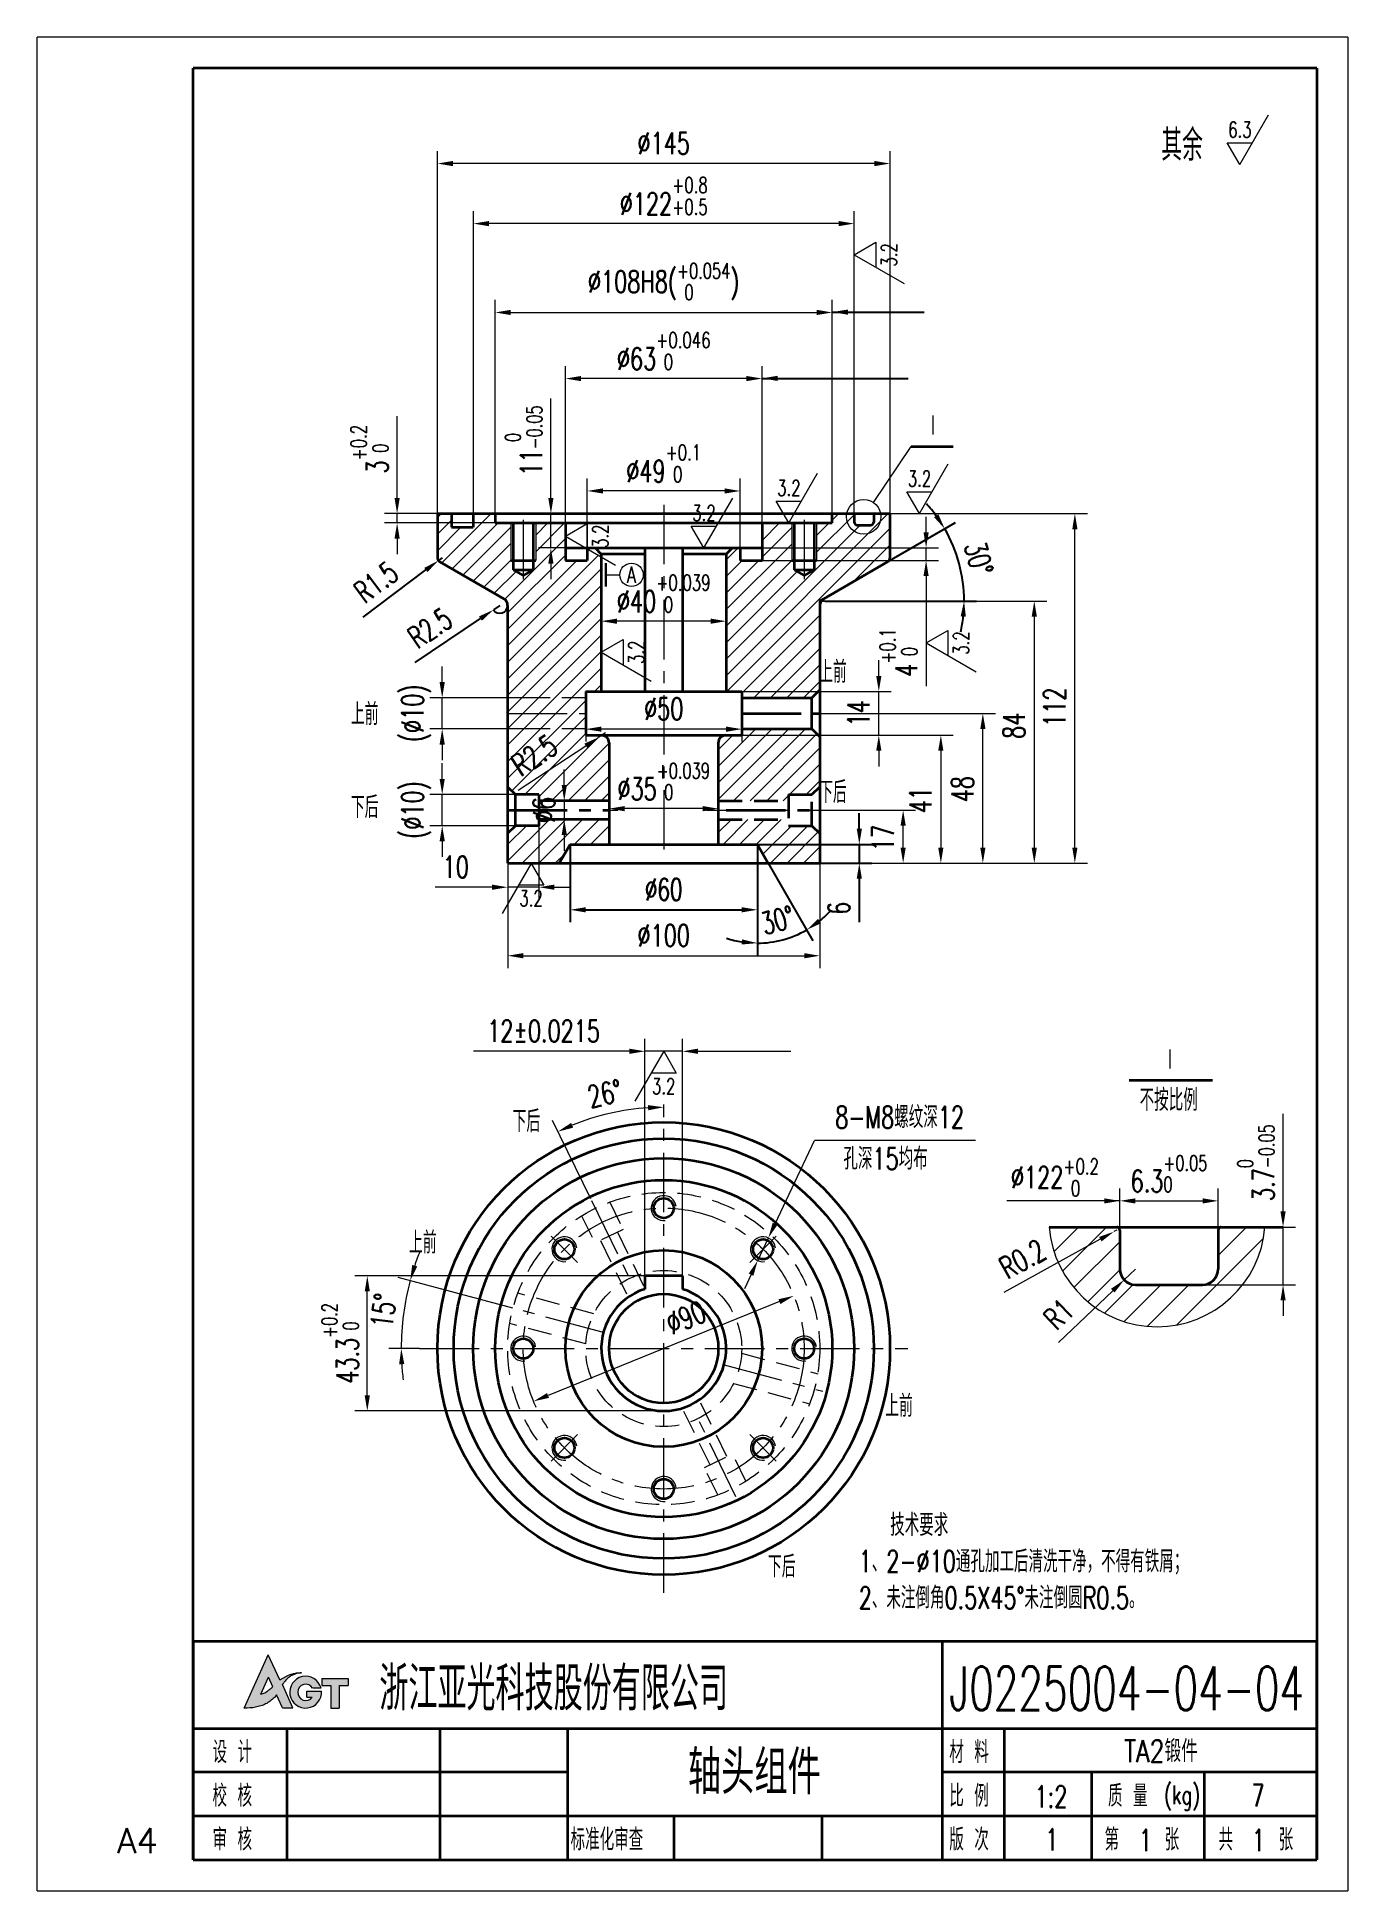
# Model space of a CAD drawing. Header units: millimetres. Extents: x -50 to 370, y -10 to 584.
import ezdxf
from ezdxf.enums import TextEntityAlignment as Align

# ---------------------------------------------------------------- set-up
doc = ezdxf.new("R2010")
doc.units = ezdxf.units.MM
doc.header["$LTSCALE"] = 0.6
for name, pattern in [('CENTER', [50.8, 31.75, -6.35, 6.35, -6.35]), ('DASHED', [19.05, 12.7, -6.35]), ('PHANTOM', [63.5, 31.75, -6.35, 6.35, -6.35, 6.35, -6.35])]:
    doc.linetypes.add(name, pattern=pattern)
doc.layers.get('0').update_dxf_attribs({"lineweight": 35})
for name, color, linetype, lineweight in [('2细线层', 4, 'Continuous', 35), ('3中心线层', 1, 'CENTER', 35), ('4虚线层', 6, 'DASHED', 35), ('9双点划线层', 6, 'PHANTOM', 35), ('YGJ波浪线', 3, 'Continuous', 15), ('YGJ粗实线', 7, 'Continuous', 35), ('YGJ细实线', 3, 'Continuous', 15), ('YGJ细虚线', 2, 'DASHED', 15), ('尺寸线', 4, 'Continuous', 15), ('细实线', 2, 'Continuous', 15)]:
    doc.layers.add(name, color=color, linetype=linetype, lineweight=lineweight)
doc.layers.add('DIM', color=7, linetype='Continuous')
doc.layers.add('YGJ不打印图层', color=250, linetype='Continuous', lineweight=35, plot=False)
doc.styles.add('HC_GBDIM', font='romans', dxfattribs={"width": 0.667, "bigfont": 'gbcbig'})
doc.styles.add('标准', font='romans.shx', dxfattribs={"width": 0.7, "bigfont": 'hzdx.shx'})
doc.dimstyles.new('HC_GBDIM', dxfattribs={"dimtxt": 3.5, "dimasz": 2.5, "dimexe": 2, "dimexo": 0, "dimgap": 1.5, "dimtad": 1, "dimdec": 1, "dimzin": 0, "dimdsep": 46, "dimtxsty": 'HC_GBDIM', "dimcen": 2.5, "dimclrd": 3, "dimclre": 3, "dimclrt": 2, "dimadec": 0, "dimazin": 0, "dimtfac": 0.714286, "dimtdec": 1, "dimtmove": 0, "dimatfit": 3, "dimfxl": 1, "dimtzin": 0, "dimlwd": -1, "dimlwe": -1, "dimarcsym": 0})

msp = doc.modelspace()

# ---------------------------------------------------------------- texts
at = {"layer": 'YGJ细实线', "color": 2, "style": '标准', "width": 0.667}
for s, p in [('上前', (50.537, 363.568)), ('下后', (50.537, 333.741)), ('上前', (69.168, 194.231))]:
    msp.add_text(s, height=7, dxfattribs=at).set_placement(p)
at = {"layer": 'YGJ细实线', "color": 2, "insert": (276.127, 218.637), "char_height": 7, "attachment_point": 5, "style": '标准'}
msp.add_mtext('\\A1;%%C122{}{\\H0.7143X;\\S+0.2^  0;}', dxfattribs=at)
at = {"layer": '细实线', "style": '标准', "width": 0.7}
for s, height, p in [('其余', 10, (316.876, 544.377)), ('Ⅰ', 7, (237.016, 455.957)), ('Ⅰ', 7, (313.036, 252.784)), ('不按比例', 7, (312.575, 239.919))]:
    msp.add_text(s, height=height, dxfattribs=at).set_placement(p, align=Align.CENTER)
msp.add_text('A', height=5.25, dxfattribs=at).set_placement((140.471, 411.705), align=Align.MIDDLE)
at = {"layer": '细实线', "style": '标准', "width": 0.667}
for s, p in [('上前', (200.567, 377.1)), ('下后', (200.567, 338.582)), ('下后', (102.345, 233.12)), ('上前', (221.734, 141.912)), ('下后', (184.168, 90.428))]:
    msp.add_text(s, height=7, dxfattribs=at).set_placement(p)
at = {"layer": '细实线', "char_height": 7, "attachment_point": 1, "style": '标准'}
for s, insert, width in [('孔深15均布', (208.346, 228.143), 57.50075), ('   技术要求   \\P1、2-%%c10通孔加工后清洗干净，不得有铁屑；\\P2、未注倒角0.5X45%%D未注倒圆R0.5。', (213.263, 110.752), 137.49365)]:
    msp.add_mtext(s, dxfattribs=dict(at, insert=insert, width=width))

# ---------------------------------------------------------------- blocks, each defined once
blk = doc.blocks.new('*U193')
at = {"layer": 'YGJ粗实线'}
for p, q in [((0, 0), (0, 287)), ((180, 287), (0, 287)), ((180, 287), (180, 0)), ((0, 0), (180, 0))]:
    blk.add_line(p, q, dxfattribs=at)
at = {"layer": 'YGJ细实线'}
for p, q in [((-25, -5), (-25, 292)), ((185, 292), (-25, 292)), ((185, 292), (185, -5)), ((-25, -5), (-25, 0)), ((-25, -5), (185, -5)), ((-25, -5), (0, -5))]:
    blk.add_line(p, q, dxfattribs=at)
at = {"layer": 'YGJ细虚线', "style": 'HC_GBDIM'}
blk.add_text('A4', height=4, dxfattribs=at).set_placement((-8.91, 3.04), align=Align.MIDDLE)
blk = doc.blocks.new('图标')
at = {"layer": 'YGJ细实线', "true_color": 0x0194a4}
h = blk.add_hatch(color=134, dxfattribs=at)
h.dxf.hatch_style = 1
edge = h.paths.add_edge_path()
edge.add_line((3171, -778.12), (3171.97, -780.18))
edge.add_line((3171.97, -780.18), (3173.62, -780.18))
edge.add_line((3173.62, -780.18), (3171.94, -776.47))
edge.add_spline(control_points=[(3171.94, -776.47), (3172.04, -776.33), (3172.28, -776.01), (3172.66, -775.54), (3173.17, -775.17), (3173.69, -774.88), (3174.3, -774.67), (3174.74, -774.61), (3174.99, -774.57)], knot_values=[0, 0, 0, 0, 0.506127, 1.21303, 1.808166, 2.393737, 2.961146, 3.730688, 3.730688, 3.730688, 3.730688], degree=3, periodic=0)
edge.add_spline(control_points=[(3174.99, -774.57), (3174.82, -774.57), (3174.47, -774.56), (3173.96, -774.65), (3173.44, -774.78), (3172.96, -774.98), (3172.46, -775.19), (3172.01, -775.44), (3171.7, -775.62), (3171.54, -775.71)], knot_values=[0, 0, 0, 0, 0.51474, 1.050592, 1.532108, 2.126606, 2.609842, 3.144291, 3.68733, 3.68733, 3.68733, 3.68733], degree=3, periodic=0)
edge.add_line((3171.54, -775.71), (3169.66, -771.68))
edge.add_line((3169.66, -771.68), (3165.83, -780.24))
edge.add_spline(control_points=[(3165.83, -780.24), (3166.43, -780.23), (3167.33, -780.21), (3168.46, -779.89), (3169.27, -779.6), (3169.96, -779.12), (3170.58, -778.65), (3170.88, -778.27), (3171, -778.12)], knot_values=[0, 0, 0, 0, 1.794018, 2.686483, 3.50397, 4.356695, 5.212459, 5.80159, 5.80159, 5.80159, 5.80159], degree=3, periodic=0)
edge = h.paths.add_edge_path(flags=16)
edge.add_spline(control_points=[(3170.4, -776.84), (3170.28, -776.94), (3170.07, -777.1), (3169.76, -777.36), (3169.45, -777.56), (3169.12, -777.78), (3168.79, -777.93), (3168.56, -777.98), (3168.46, -778.01)], knot_values=[0, 0, 0, 0, 0.461656, 0.781514, 1.214544, 1.57739, 1.966104, 2.284035, 2.284035, 2.284035, 2.284035], degree=3, periodic=0)
edge.add_line((3168.46, -778.01), (3169.69, -775.27))
edge.add_line((3169.69, -775.27), (3170.4, -776.84))
h = blk.add_hatch(color=134, dxfattribs=at)
h.dxf.hatch_style = 1
h.paths.add_polyline_path([(3178.21, -777.51), (3175.84, -777.51), (3175.84, -778.49), (3176.72, -778.49, -3.223034), (3176.78, -777.02), (3178.12, -777.02, 2.021246), (3175.66, -780.24, 0.434957)])
h = blk.add_hatch(color=134, dxfattribs=at)
h.dxf.hatch_style = 1
h.paths.add_polyline_path([(3178.27, -776.35), (3178.27, -776.62), (3179.71, -776.62), (3179.71, -780.24), (3181.02, -780.24), (3181.02, -776.62), (3182.47, -776.62), (3182.47, -775.51), (3178.27, -775.51)])
at = {"layer": 'YGJ细实线', "color": 134, "true_color": 0x0194a4}
for p, q in [((3165.83, -780.24), (3169.66, -771.68)), ((3171.54, -775.71), (3169.66, -771.68)), ((3168.46, -778.01), (3169.69, -775.27)), ((3170.4, -776.84), (3169.69, -775.27)), ((3171.97, -780.18), (3171, -778.12)), ((3173.62, -780.18), (3171.94, -776.47)), ((3175.84, -778.49), (3175.84, -777.51)), ((3175.84, -777.51), (3178.21, -777.51)), ((3176.78, -777.02), (3178.12, -777.02)), ((3178.27, -775.51), (3182.47, -775.51)), ((3178.27, -775.51), (3178.27, -776.35)), ((3178.27, -775.51), (3178.27, -776.62)), ((3178.27, -776.62), (3179.71, -776.62)), ((3179.71, -776.62), (3179.71, -780.24)), ((3181.02, -776.62), (3182.47, -776.62)), ((3181.02, -776.62), (3181.02, -780.24)), ((3182.47, -775.51), (3182.47, -776.62)), ((3171.97, -780.18), (3173.62, -780.18)), ((3175.84, -778.49), (3176.72, -778.49)), ((3179.71, -780.24), (3181.02, -780.24))]:
    blk.add_line(p, q, dxfattribs=at)
for centre, radius, start, end in [((3175.66, -777.69), 2.55, 15.2946, 4.0279), ((3175.68, -777.72), 1.3, 32.4416, 323.4921)]:
    blk.add_arc(centre, radius, start, end, dxfattribs=at)
for points in [[(3171.54, -775.71), (3172.01, -775.44), (3172.48, -775.19), (3172.92, -774.99), (3173.48, -774.78), (3173.95, -774.66), (3174.48, -774.58), (3174.99, -774.57)], [(3174.99, -774.57), (3174.23, -774.71), (3173.7, -774.9), (3173.18, -775.17), (3172.71, -775.53), (3172.24, -776.07), (3171.94, -776.47)], [(3171, -778.12), (3170.62, -778.57), (3169.96, -779.12), (3169.24, -779.58), (3168.48, -779.88), (3167.62, -780.11), (3165.83, -780.24)], [(3168.46, -778.01), (3168.77, -777.92), (3169.12, -777.77), (3169.43, -777.57), (3169.79, -777.33), (3170.03, -777.13), (3170.4, -776.84)]]:
    blk.add_spline(points, degree=3, dxfattribs=at)
blk = doc.blocks.new('HC_BTL_BLK')
at = {"layer": 'YGJ不打印图层'}
for p, q in [((-140.5, 21), (-140.5, 0)), ((-79.27, 7), (-79.27, 0))]:
    blk.add_line(p, q, dxfattribs=at)
at = {"layer": 'YGJ粗实线'}
for p, q in [((-180, 35), (0, 35)), ((-180, 35), (-180, 0)), ((-60, 35), (-60, 0)), ((0, 0), (0, 35)), ((-180, 21), (-60, 21)), ((-165, 21), (-165, 0)), ((-120, 21), (-120, 0)), ((-60, 21), (0, 21)), ((-50, 7), (-50, 21)), ((-120, 14), (-180, 14)), ((0, 14), (-60, 14)), ((-36, 7), (-36, 14)), ((-18, 7), (-18, 14)), ((-120, 7), (-180, 7)), ((-60, 7), (-120, 7)), ((-103, 7), (-103, 0)), ((0, 7), (-60, 7)), ((-60, 7), (-60, 0)), ((-60, 7), (-60, 0)), ((-50, 0), (-50, 7)), ((-36, 0), (-36, 7)), ((-18, 0), (-18, 7)), ((-180, 0), (0, 0))]:
    blk.add_line(p, q, dxfattribs=at)
at = {"layer": 'YGJ细实线'}
blk.add_blockref('图标', (-3337.63, 804.53), dxfattribs=at)
at = {"layer": 'YGJ粗实线', "style": '标准', "width": 0.7}
for s, height, p in [('设 计', 3.5, (-176.89, 15.48)), ('材 料', 3.5, (-58.86, 15.48)), ('校 核', 3.5, (-176.89, 8.48)), ('比 例', 3.5, (-58.86, 8.48)), ('质 量', 3.5, (-33.44, 8.48)), ('(kg)', 3, (-24.46, 8.9)), ('审 核', 3.5, (-176.89, 1.48)), ('标准化审查', 3.5, (-119.53, 1.48)), ('版 次', 3.5, (-58.86, 1.48)), ('第    张', 3.5, (-33.99, 1.48)), ('共    张', 3.5, (-15.73, 1.48))]:
    blk.add_text(s, height=height, dxfattribs=at).set_placement(p)
at = {"layer": 'YGJ粗实线', "style": '标准'}
for tag, p, width in [('设计', (-163.61, 15.42), 0.7), ('设计日期', (-139.9, 15.53), 0.5), ('校核', (-163.62, 8.27), 0.7), ('校核日期', (-139.91, 8.15), 0.5), ('审核', (-163.9, 1.17), 0.7), ('审核日期', (-139.93, 1.47), 0.5), ('标准化', (-102.02, 1.32), 0.7), ('标准化日期', (-78.22, 1.4), 0.5)]:
    blk.add_attdef(tag, p, '', height=3.5, dxfattribs=dict(at, width=width))
at = {"layer": 'YGJ细虚线', "style": '标准', "width": 0.7}
blk.add_text('浙江亚光科技股份有限公司', height=7, dxfattribs=at).set_placement((-150.17, 23.91))
at = {"layer": 'YGJ细虚线', "style": '标准'}
blk.add_attdef('图样代号', text='', height=7, dxfattribs=at).set_placement((-58.84, 23.93), (-2.02, 23.93), align=Align.FIT)
blk.add_attdef('图样名称', text='', height=7, rotation=359.9203, dxfattribs=at).set_placement((-118.11, 10.54), (-62.08, 10.46), align=Align.FIT)
at = {"layer": 'YGJ细虚线', "color": 2, "style": '标准'}
blk.add_attdef('材料名称', text='', height=3.5, dxfattribs=at).set_placement((-48.51, 15.65), (-1.4, 15.65), align=Align.FIT)
at = {"layer": 'YGJ细虚线', "style": '标准', "width": 0.7}
for tag, p in [('比例', (-42.58, 8.34)), ('版本号', (-42.46, 1.45)), ('页码', (-27.44, 1.39)), ('页数', (-9.32, 1.39))]:
    blk.add_attdef(tag, text='', height=3.5, dxfattribs=at).set_placement(p, align=Align.CENTER)
at = {"layer": 'YGJ细虚线', "color": 2, "style": '标准', "width": 0.7}
blk.add_attdef('重量', text='', height=3.5, dxfattribs=at).set_placement((-9.41, 8.55), align=Align.CENTER)
blk = doc.blocks.new('粗糙度')
at = {"layer": '尺寸线'}
for p, q in [((0, 0), (4.62, 8)), ((0, 0), (-2.02, 3.5)), ((-2.02, 3.5), (2.02, 3.5))]:
    blk.add_line(p, q, dxfattribs=at)
at = {"layer": '尺寸线', "lineweight": -3, "style": '标准', "width": 0.7}
blk.add_attdef('粗糙度', text='', height=2.5, dxfattribs=at).set_placement((0.01, 5.6), align=Align.MIDDLE)
blk = doc.blocks.new('*D304')
at = {"layer": 'YGJ细实线', "color": 3}
for p, q in [((144.78, 187.08), (144.78, 263.03)), ((156.78, 187.08), (156.78, 263.03)), ((139.78, 259.03), (89.81, 259.03)), ((156.78, 259.03), (144.78, 259.03)), ((161.78, 259.03), (166.78, 259.03))]:
    blk.add_line(p, q, dxfattribs=at)
for points in [[(139.78, 258.2), (139.78, 259.87), (144.78, 259.03)], [(161.78, 259.87), (161.78, 258.2), (156.78, 259.03)]]:
    blk.add_solid(points, dxfattribs=at)
at = {"layer": 'YGJ细实线', "color": 2, "insert": (112.29, 265.53), "char_height": 7, "attachment_point": 5, "style": '标准'}
blk.add_mtext('12%%P0.0215', dxfattribs=at)
blk = doc.blocks.new('*D348')
at = {"layer": 'YGJ细实线', "color": 3}
blk.add_line((187.85, 178.81), (113.71, 148.75), dxfattribs=at)
for points in [[(188.16, 178.04), (187.53, 179.58), (192.48, 180.69)], [(113.39, 149.53), (114.02, 147.98), (109.07, 146.87)]]:
    blk.add_solid(points, dxfattribs=at)
at = {"layer": 'YGJ细实线', "color": 2, "insert": (157.91, 173.69), "char_height": 7, "attachment_point": 5, "rotation": 22.06716, "style": '标准'}
blk.add_mtext('%%c90{}{{\\H0.7x;}{}}', dxfattribs=at)
blk = doc.blocks.new('*D306')
at = {"layer": 'YGJ细实线', "color": 3}
for p, q in [((89.78, 431.31), (89.78, 528.24)), ((206.78, 524.24), (94.78, 524.24)), ((211.78, 431.31), (211.78, 528.24))]:
    blk.add_line(p, q, dxfattribs=at)
for points in [[(94.78, 525.07), (94.78, 523.4), (89.78, 524.24)], [(206.78, 523.4), (206.78, 525.07), (211.78, 524.24)]]:
    blk.add_solid(points, dxfattribs=at)
at = {"layer": 'YGJ细实线', "color": 2, "insert": (150.78, 533.07), "char_height": 7, "attachment_point": 5, "style": '标准'}
blk.add_mtext('%%C122{}{{\\H0.7143X;\\S+0.8^ +0.5;}}', dxfattribs=at)
blk = doc.blocks.new('*D342')
at = {"layer": 'YGJ细实线', "color": 3}
for p, q in [((78.28, 431.31), (78.28, 547.47)), ((223.28, 431.31), (223.28, 547.47)), ((218.28, 543.47), (83.28, 543.47))]:
    blk.add_line(p, q, dxfattribs=at)
for points in [[(83.28, 544.31), (83.28, 542.64), (78.28, 543.47)], [(218.28, 542.64), (218.28, 544.31), (223.28, 543.47)]]:
    blk.add_solid(points, dxfattribs=at)
at = {"layer": 'YGJ细实线', "color": 2, "insert": (150.78, 549.97), "char_height": 7, "attachment_point": 5, "style": '标准'}
blk.add_mtext('%%c145{}{{\\H0.7x;}{}}', dxfattribs=at)
blk = doc.blocks.new('*D308')
at = {"layer": 'YGJ细实线', "color": 3}
for p, q in [((119.28, 428.31), (119.28, 478.58)), ((182.28, 428.31), (182.28, 478.58)), ((177.28, 474.58), (124.28, 474.58))]:
    blk.add_line(p, q, dxfattribs=at)
for points in [[(124.28, 475.41), (124.28, 473.75), (119.28, 474.58)], [(177.28, 473.75), (177.28, 475.41), (182.28, 474.58)]]:
    blk.add_solid(points, dxfattribs=at)
at = {"layer": 'YGJ细实线', "color": 2, "insert": (150.78, 483.41), "char_height": 7, "attachment_point": 5, "style": '标准'}
blk.add_mtext('%%C63{}{{\\H0.7143X;\\S+0.046^  0;}}', dxfattribs=at)
blk = doc.blocks.new('*D309')
at = {"layer": 'YGJ细实线', "color": 3}
for p, q in [((126.28, 420.31), (126.28, 442.57)), ((175.28, 420.31), (175.28, 442.57)), ((170.28, 438.57), (131.28, 438.57))]:
    blk.add_line(p, q, dxfattribs=at)
for points in [[(131.28, 439.4), (131.28, 437.74), (126.28, 438.57)], [(170.28, 437.74), (170.28, 439.4), (175.28, 438.57)]]:
    blk.add_solid(points, dxfattribs=at)
at = {"layer": 'YGJ细实线', "color": 2, "insert": (150.78, 447.4), "char_height": 7, "attachment_point": 5, "style": '标准'}
blk.add_mtext('%%C49{}{{\\H0.7143X;\\S+0.1^  0;}}', dxfattribs=at)
blk = doc.blocks.new('*D310')
at = {"layer": 'YGJ细实线', "color": 3}
for p, q in [((234.84, 425.31), (234.84, 430.31)), ((182.28, 420.31), (238.84, 420.31)), ((182.28, 416.31), (238.84, 416.31)), ((234.84, 416.31), (234.84, 420.31)), ((234.84, 411.31), (234.84, 376.06))]:
    blk.add_line(p, q, dxfattribs=at)
for points in [[(234.01, 425.31), (235.68, 425.31), (234.84, 420.31)], [(235.68, 411.31), (234.01, 411.31), (234.84, 416.31)]]:
    blk.add_solid(points, dxfattribs=at)
at = {"layer": 'YGJ细实线', "color": 2, "insert": (226.01, 386.81), "char_height": 7, "attachment_point": 5, "rotation": 90, "style": '标准'}
blk.add_mtext('4{}{{\\H0.7143x;\\S+0.1^  0;}}', dxfattribs=at)
blk = doc.blocks.new('*D311')
at = {"layer": 'YGJ细实线', "color": 3}
for p, q in [((65.36, 436.31), (65.36, 462.58)), ((97.72, 431.31), (61.36, 431.31)), ((97.72, 428.31), (61.36, 428.31)), ((65.36, 428.31), (65.36, 431.31)), ((65.36, 423.31), (65.36, 418.31))]:
    blk.add_line(p, q, dxfattribs=at)
for points in [[(64.53, 436.31), (66.19, 436.31), (65.36, 431.31)], [(66.19, 423.31), (64.53, 423.31), (65.36, 428.31)]]:
    blk.add_solid(points, dxfattribs=at)
at = {"layer": 'YGJ细实线', "color": 2, "insert": (56.53, 451.95), "char_height": 7, "attachment_point": 5, "rotation": 90, "style": '标准'}
blk.add_mtext('3{}{{\\H0.7143x;\\S+0.2^  0;}}', dxfattribs=at)
blk = doc.blocks.new('*D312')
at = {"layer": 'YGJ细实线', "color": 3}
for p, q in [((114.63, 436.31), (114.63, 468.17)), ((119.28, 431.31), (110.63, 431.31)), ((114.63, 420.31), (114.63, 431.31)), ((119.28, 420.31), (110.63, 420.31)), ((114.63, 415.31), (114.63, 410.31))]:
    blk.add_line(p, q, dxfattribs=at)
for points in [[(113.8, 436.31), (115.46, 436.31), (114.63, 431.31)], [(115.46, 415.31), (113.8, 415.31), (114.63, 420.31)]]:
    blk.add_solid(points, dxfattribs=at)
at = {"layer": 'YGJ细实线', "color": 2, "insert": (105.91, 454.74), "char_height": 7, "attachment_point": 5, "rotation": 90, "style": '标准'}
blk.add_mtext('11{{\\H0.7x;\\S 0^ -0.05;}}', dxfattribs=at)
blk = doc.blocks.new('*D313')
at = {"layer": 'YGJ细实线', "color": 3}
for p, q in [((125.78, 374.31), (125.78, 358.25)), ((175.78, 374.31), (175.78, 358.25)), ((170.78, 362.25), (130.78, 362.25))]:
    blk.add_line(p, q, dxfattribs=at)
for points in [[(130.78, 363.08), (130.78, 361.42), (125.78, 362.25)], [(170.78, 361.42), (170.78, 363.08), (175.78, 362.25)]]:
    blk.add_solid(points, dxfattribs=at)
at = {"layer": 'YGJ细实线', "color": 2, "insert": (150.78, 368.75), "char_height": 7, "attachment_point": 5, "style": '标准'}
blk.add_mtext('%%C50{}{}', dxfattribs=at)
blk = doc.blocks.new('*D314')
at = {"layer": 'YGJ细实线', "color": 3}
for p, q in [((130.78, 404.65), (130.78, 392.84)), ((170.78, 404.65), (170.78, 392.84)), ((165.78, 396.84), (135.78, 396.84))]:
    blk.add_line(p, q, dxfattribs=at)
for points in [[(135.78, 397.67), (135.78, 396), (130.78, 396.84)], [(165.78, 396), (165.78, 397.67), (170.78, 396.84)]]:
    blk.add_solid(points, dxfattribs=at)
at = {"layer": 'YGJ细实线', "color": 2, "insert": (150.78, 405.67), "char_height": 7, "attachment_point": 5, "style": '标准'}
blk.add_mtext('%%C40{}{{\\H0.7143X;\\S+0.039^  0;}}', dxfattribs=at)
blk = doc.blocks.new('*D467')
at = {"layer": 'YGJ细实线', "color": 3}
for p, q in [((133.28, 347.89), (133.28, 332.78)), ((168.28, 347.89), (168.28, 332.78)), ((163.28, 336.78), (138.28, 336.78))]:
    blk.add_line(p, q, dxfattribs=at)
for points in [[(138.28, 337.61), (138.28, 335.94), (133.28, 336.78)], [(163.28, 335.94), (163.28, 337.61), (168.28, 336.78)]]:
    blk.add_solid(points, dxfattribs=at)
at = {"layer": 'YGJ细实线', "color": 2, "insert": (150.78, 345.49), "char_height": 7, "attachment_point": 5, "style": '标准'}
blk.add_mtext('%%c35{}{{\\H0.7x;{\\S+0.039^  0;}}{}}', dxfattribs=at)
blk = doc.blocks.new('*D316')
at = {"layer": 'YGJ细实线', "color": 3}
for p, q in [((200.78, 367.31), (257.03, 367.31)), ((253.03, 324.31), (253.03, 362.31)), ((223.69, 319.31), (257.03, 319.31))]:
    blk.add_line(p, q, dxfattribs=at)
for points in [[(253.87, 362.31), (252.2, 362.31), (253.03, 367.31)], [(252.2, 324.31), (253.87, 324.31), (253.03, 319.31)]]:
    blk.add_solid(points, dxfattribs=at)
at = {"layer": 'YGJ细实线', "color": 2, "insert": (246.53, 343.02), "char_height": 7, "attachment_point": 5, "rotation": 90, "style": '标准'}
blk.add_mtext('48', dxfattribs=at)
blk = doc.blocks.new('*D317')
at = {"layer": 'YGJ细实线', "color": 3}
for p, q in [((200.78, 403.31), (273.51, 403.31)), ((269.51, 398.31), (269.51, 324.31)), ((242.14, 319.31), (273.51, 319.31))]:
    blk.add_line(p, q, dxfattribs=at)
for points in [[(270.34, 398.31), (268.67, 398.31), (269.51, 403.31)], [(268.67, 324.31), (270.34, 324.31), (269.51, 319.31)]]:
    blk.add_solid(points, dxfattribs=at)
at = {"layer": 'YGJ细实线', "color": 2, "insert": (263.01, 363.34), "char_height": 7, "attachment_point": 5, "rotation": 90, "style": '标准'}
blk.add_mtext('84', dxfattribs=at)
blk = doc.blocks.new('*D318')
at = {"layer": 'YGJ细实线', "color": 3}
for p, q in [((223.28, 431.31), (286.51, 431.31)), ((282.51, 324.31), (282.51, 426.31)), ((200.78, 319.31), (286.51, 319.31))]:
    blk.add_line(p, q, dxfattribs=at)
for points in [[(283.35, 426.31), (281.68, 426.31), (282.51, 431.31)], [(281.68, 324.31), (283.35, 324.31), (282.51, 319.31)]]:
    blk.add_solid(points, dxfattribs=at)
at = {"layer": 'YGJ细实线', "color": 2, "insert": (276.01, 369.27), "char_height": 7, "attachment_point": 5, "rotation": 90, "style": '标准'}
blk.add_mtext('112', dxfattribs=at)
blk = doc.blocks.new('*D319')
at = {"layer": 'YGJ细实线', "color": 3}
for p, q in [((79.8, 346.31), (79.8, 351.31)), ((106.25, 341.31), (75.8, 341.31)), ((79.8, 331.31), (79.8, 341.31)), ((106.25, 331.31), (75.8, 331.31)), ((79.8, 326.31), (79.8, 321.31))]:
    blk.add_line(p, q, dxfattribs=at)
for points in [[(78.97, 346.31), (80.64, 346.31), (79.8, 341.31)], [(80.64, 326.31), (78.97, 326.31), (79.8, 331.31)]]:
    blk.add_solid(points, dxfattribs=at)
at = {"layer": 'YGJ细实线', "color": 2, "insert": (71.47, 336.31), "char_height": 7, "attachment_point": 5, "rotation": 90, "style": '标准'}
blk.add_mtext('(%%C10){}{}', dxfattribs=at)
blk = doc.blocks.new('*D320')
at = {"layer": 'YGJ细实线', "color": 3}
for p, q in [((104.13, 342.71), (125.82, 356.92)), ((132.1, 361.04), (130.01, 359.66))]:
    blk.add_line(p, q, dxfattribs=at)
blk.add_solid([(126.28, 356.23), (125.37, 357.62), (130.01, 359.66)], dxfattribs=at)
at = {"layer": 'YGJ细实线', "color": 2, "insert": (109.32, 353.89), "char_height": 7, "attachment_point": 5, "rotation": 33.23331, "style": '标准'}
blk.add_mtext('R2.5{}{}', dxfattribs=at)
blk = doc.blocks.new('*D321')
at = {"layer": 'YGJ细实线', "color": 3}
for p, q in [((219.69, 379.31), (219.69, 384.31)), ((158.83, 374.31), (223.69, 374.31)), ((219.69, 360.31), (219.69, 374.31)), ((158.83, 360.31), (223.69, 360.31)), ((219.69, 355.31), (219.69, 350.31))]:
    blk.add_line(p, q, dxfattribs=at)
for points in [[(218.86, 379.31), (220.52, 379.31), (219.69, 374.31)], [(220.52, 355.31), (218.86, 355.31), (219.69, 360.31)]]:
    blk.add_solid(points, dxfattribs=at)
at = {"layer": 'YGJ细实线', "color": 2, "insert": (213.19, 367.31), "char_height": 7, "attachment_point": 5, "rotation": 90, "style": '标准'}
blk.add_mtext('14{}{}', dxfattribs=at)
blk = doc.blocks.new('*D322')
at = {"layer": 'YGJ细实线', "color": 3}
for p, q in [((200.78, 336.31), (231.49, 336.31)), ((227.49, 324.31), (227.49, 331.31)), ((209.14, 319.31), (231.49, 319.31))]:
    blk.add_line(p, q, dxfattribs=at)
for points in [[(228.33, 331.31), (226.66, 331.31), (227.49, 336.31)], [(226.66, 324.31), (228.33, 324.31), (227.49, 319.31)]]:
    blk.add_solid(points, dxfattribs=at)
at = {"layer": 'YGJ细实线', "color": 2, "insert": (220.99, 327.33), "char_height": 7, "attachment_point": 5, "rotation": 90, "style": '标准'}
blk.add_mtext('17', dxfattribs=at)
blk = doc.blocks.new('*D323')
at = {"layer": 'YGJ细实线', "color": 3}
for p, q in [((79.8, 377.31), (79.8, 382.31)), ((107.28, 372.31), (75.8, 372.31)), ((79.8, 362.31), (79.8, 372.31)), ((107.28, 362.31), (75.8, 362.31)), ((79.8, 357.31), (79.8, 352.31))]:
    blk.add_line(p, q, dxfattribs=at)
for points in [[(78.97, 377.31), (80.64, 377.31), (79.8, 372.31)], [(80.64, 357.31), (78.97, 357.31), (79.8, 362.31)]]:
    blk.add_solid(points, dxfattribs=at)
at = {"layer": 'YGJ细实线', "color": 2, "insert": (71.47, 367.31), "char_height": 7, "attachment_point": 5, "rotation": 90, "style": '标准'}
blk.add_mtext('(%%C10){}{}', dxfattribs=at)
blk = doc.blocks.new('*D324')
at = {"layer": 'YGJ细实线', "color": 3}
for p, q in [((96.78, 429.81), (96.78, 499.76)), ((204.78, 429.81), (204.78, 499.76)), ((101.78, 495.76), (199.78, 495.76))]:
    blk.add_line(p, q, dxfattribs=at)
for points in [[(101.78, 496.6), (101.78, 494.93), (96.78, 495.76)], [(199.78, 494.93), (199.78, 496.6), (204.78, 495.76)]]:
    blk.add_solid(points, dxfattribs=at)
at = {"layer": 'YGJ细实线', "color": 2, "insert": (150.78, 505.65), "char_height": 7, "attachment_point": 5, "style": '标准'}
blk.add_mtext('\\A1;%%c108H8({\\H0.70x;\\S+0.054^  0;})', dxfattribs=at)
blk = doc.blocks.new('*D347')
at = {"layer": 'YGJ细实线', "color": 3}
for p, q in [((150.78, 187.08), (51.8, 187.08)), ((55.8, 148.78), (55.8, 182.08)), ((150.78, 143.78), (51.8, 143.78))]:
    blk.add_line(p, q, dxfattribs=at)
for points in [[(56.63, 182.08), (54.97, 182.08), (55.8, 187.08)], [(54.97, 148.78), (56.63, 148.78), (55.8, 143.78)]]:
    blk.add_solid(points, dxfattribs=at)
at = {"layer": 'YGJ细实线', "color": 2, "insert": (47.08, 165.43), "char_height": 7, "attachment_point": 5, "rotation": 90, "style": '标准'}
blk.add_mtext('43.3{}{{\\H0.7x;{\\S+0.2^  0;}}{}}', dxfattribs=at)
blk = doc.blocks.new('*D326')
at = {"layer": 'YGJ细实线', "color": 3}
for p, q in [((164.12, 360.31), (243.57, 360.31)), ((239.57, 355.31), (239.57, 324.31)), ((235.43, 319.31), (243.57, 319.31))]:
    blk.add_line(p, q, dxfattribs=at)
for points in [[(240.4, 355.31), (238.73, 355.31), (239.57, 360.31)], [(238.73, 324.31), (240.4, 324.31), (239.57, 319.31)]]:
    blk.add_solid(points, dxfattribs=at)
at = {"layer": 'YGJ细实线', "color": 2, "insert": (233.07, 339.53), "char_height": 7, "attachment_point": 5, "rotation": 90, "style": '标准'}
blk.add_mtext('41', dxfattribs=at)
blk = doc.blocks.new('*D327')
at = {"layer": 'YGJ细实线', "color": 3}
blk.add_line((127.39, 211.72), (115.12, 236.88), dxfattribs=at)
blk.add_arc((150.78, 163.78), 77.33, 93.70525, 112.29475, dxfattribs=at)
for points in [[(145.81, 240.12), (145.75, 241.78), (150.78, 241.11)], [(121.1, 236.09), (121.78, 234.57), (116.88, 233.28)]]:
    blk.add_solid(points, dxfattribs=at)
at = {"layer": 'YGJ细实线', "color": 2, "insert": (131.92, 245.46), "char_height": 7, "attachment_point": 5, "rotation": 13, "style": '标准'}
blk.add_mtext('26%%d', dxfattribs=at)
blk = doc.blocks.new('*D343')
at = {"layer": 'YGJ细实线', "color": 3}
for p, q in [((118.91, 344.31), (118.91, 349.31)), ((119.79, 339.31), (114.91, 339.31)), ((118.91, 339.31), (118.91, 333.31)), ((119.79, 333.31), (114.91, 333.31)), ((118.91, 328.31), (118.91, 323.31))]:
    blk.add_line(p, q, dxfattribs=at)
for points in [[(118.08, 344.31), (119.75, 344.31), (118.91, 339.31)], [(119.75, 328.31), (118.08, 328.31), (118.91, 333.31)]]:
    blk.add_solid(points, dxfattribs=at)
at = {"layer": 'YGJ细实线', "color": 2, "insert": (112.41, 336.31), "char_height": 7, "attachment_point": 5, "rotation": 90, "style": '标准'}
blk.add_mtext('%%c6{}{{\\H0.7x;}{}}', dxfattribs=at)
blk = doc.blocks.new('*D329')
at = {"layer": 'YGJ细实线', "color": 3}
for p, q in [((296.92, 201.05), (296.92, 215.1)), ((328.42, 201.73), (328.42, 215.1)), ((301.92, 211.1), (323.42, 211.1))]:
    blk.add_line(p, q, dxfattribs=at)
for points in [[(301.92, 211.93), (301.92, 210.26), (296.92, 211.1)], [(323.42, 210.26), (323.42, 211.93), (328.42, 211.1)]]:
    blk.add_solid(points, dxfattribs=at)
at = {"layer": 'YGJ细实线', "color": 2, "insert": (312.67, 219.8), "char_height": 7, "attachment_point": 5, "style": '标准'}
blk.add_mtext('{6.3{\\H0.6978x;\\S+0.05^ 0;}}', dxfattribs=at)
blk = doc.blocks.new('*D330')
at = {"layer": 'YGJ细实线', "color": 3}
for p, q in [((349.22, 207.73), (349.22, 238.97)), ((349.22, 207.73), (349.22, 212.73)), ((337.28, 202.73), (353.22, 202.73)), ((349.22, 184.23), (349.22, 202.73)), ((320.69, 184.23), (353.22, 184.23)), ((349.22, 179.23), (349.22, 174.23))]:
    blk.add_line(p, q, dxfattribs=at)
for points in [[(348.39, 207.73), (350.05, 207.73), (349.22, 202.73)], [(350.05, 179.23), (348.39, 179.23), (349.22, 184.23)]]:
    blk.add_solid(points, dxfattribs=at)
at = {"layer": 'YGJ细实线', "color": 2, "insert": (340.52, 223.35), "char_height": 7, "attachment_point": 5, "rotation": 90, "style": '标准'}
blk.add_mtext('{3.7{\\H0.6978x;\\S0^ -0.05;}}', dxfattribs=at)
blk = doc.blocks.new('*D331')
at = {"layer": 'YGJ细实线', "color": 3}
for p, q in [((301.92, 189.23), (298.3, 185.78)), ((294.68, 182.33), (277.29, 165.76))]:
    blk.add_line(p, q, dxfattribs=at)
blk.add_solid([(295.25, 181.73), (294.1, 182.93), (298.3, 185.78)], dxfattribs=at)
at = {"layer": 'YGJ细实线', "color": 2, "insert": (277.34, 174.79), "char_height": 7, "attachment_point": 5, "rotation": 43.61648, "style": '标准'}
blk.add_mtext('R1', dxfattribs=at)
blk = doc.blocks.new('*D332')
at = {"layer": 'YGJ细实线', "color": 3}
for p, q in [((290.66, 198.82), (259.71, 181.72)), ((295.92, 201.73), (295.04, 201.24))]:
    blk.add_line(p, q, dxfattribs=at)
blk.add_solid([(291.07, 198.1), (290.26, 199.55), (295.04, 201.24)], dxfattribs=at)
at = {"layer": 'YGJ细实线', "color": 2, "insert": (265.73, 192.47), "char_height": 7, "attachment_point": 5, "rotation": 28.92431, "style": '标准'}
blk.add_mtext('R0.2', dxfattribs=at)
blk = doc.blocks.new('*D349')
at = {"layer": 'YGJ细实线', "color": 3}
for p, q in [((186.44, 203.74), (199.06, 230.48)), ((250.65, 230.48), (199.06, 230.48)), ((180.89, 191.98), (184.3, 199.22)), ((178.75, 187.46), (176.62, 182.94))]:
    blk.add_line(p, q, dxfattribs=at)
for points in [[(185.69, 204.1), (187.19, 203.38), (184.3, 199.22)], [(179.51, 187.11), (178, 187.82), (180.89, 191.98)]]:
    blk.add_solid(points, dxfattribs=at)
at = {"layer": 'YGJ细实线', "color": 2, "insert": (226.36, 237.91), "char_height": 7, "attachment_point": 5, "style": '标准'}
blk.add_mtext('8-M8螺纹深12{}{{\\H0.7x;}{}}', dxfattribs=at)
blk = doc.blocks.new('*D334')
at = {"layer": 'YGJ细实线', "color": 3}
for p, q in [((102.48, 176.72), (65.69, 186.58)), ((72.55, 163.78), (62.69, 163.78))]:
    blk.add_line(p, q, dxfattribs=at)
for start, end in [(158.18524, 161.59262), (165, 180), (183.40738, 186.81476)]:
    blk.add_arc((150.78, 163.78), 84.09, start, end, dxfattribs=at)
for points in [[(70.19, 190.57), (71.79, 190.09), (69.55, 185.54)], [(67.67, 158.81), (66, 158.76), (66.69, 163.78)]]:
    blk.add_solid(points, dxfattribs=at)
at = {"layer": 'YGJ细实线', "color": 2, "insert": (61, 175.89), "char_height": 7, "attachment_point": 5, "rotation": 82.31964, "style": '标准'}
blk.add_mtext('15%%d', dxfattribs=at)
blk = doc.blocks.new('*D335')
at = {"layer": 'YGJ细实线', "color": 3}
for p, q in [((100.78, 325.23), (100.78, 285.65)), ((200.78, 325.23), (200.78, 285.65)), ((105.78, 289.65), (195.78, 289.65))]:
    blk.add_line(p, q, dxfattribs=at)
for points in [[(105.78, 290.48), (105.78, 288.81), (100.78, 289.65)], [(195.78, 288.81), (195.78, 290.48), (200.78, 289.65)]]:
    blk.add_solid(points, dxfattribs=at)
at = {"layer": 'YGJ细实线', "color": 2, "insert": (150.78, 296.15), "char_height": 7, "attachment_point": 5, "style": '标准'}
blk.add_mtext('\\A1;%%c100', dxfattribs=at)
blk = doc.blocks.new('*D350')
at = {"layer": 'YGJ细实线', "color": 3}
for p, q in [((100.78, 331.31), (100.78, 307.6)), ((110.78, 331.31), (110.78, 307.6)), ((95.78, 311.6), (77.54, 311.6)), ((110.78, 311.6), (100.78, 311.6)), ((115.78, 311.6), (120.78, 311.6))]:
    blk.add_line(p, q, dxfattribs=at)
for points in [[(95.78, 310.77), (95.78, 312.44), (100.78, 311.6)], [(115.78, 312.44), (115.78, 310.77), (110.78, 311.6)]]:
    blk.add_solid(points, dxfattribs=at)
at = {"layer": 'YGJ细实线', "color": 2, "insert": (84.16, 318.1), "char_height": 7, "attachment_point": 5, "style": '标准'}
blk.add_mtext('10', dxfattribs=at)
blk = doc.blocks.new('*D587')
at = {"layer": 'DIM', "color": 3}
for p, q in [((222.53, 415.87), (244.29, 428.43)), ((202.55, 403.31), (251.02, 403.31))]:
    blk.add_line(p, q, dxfattribs=at)
for start, end in [(36.19856, 42.39712), (0, 30), (347.60288, 353.80144)]:
    blk.add_arc((200.78, 403.31), 46.24, start, end, dxfattribs=at)
for points in [[(237.39, 430.17), (238.79, 431.08), (240.82, 426.43)], [(247.58, 398.28), (245.91, 398.37), (247.02, 403.31)]]:
    blk.add_solid(points, dxfattribs=at)
at = {"layer": 'DIM', "color": 2, "insert": (251.72, 416.96), "char_height": 7, "attachment_point": 5, "rotation": 285, "style": 'HC_GBDIM'}
blk.add_mtext('30%%d', dxfattribs=at)
blk = doc.blocks.new('*D588')
at = {"layer": 'DIM', "color": 3}
for p, q in [((98.28, 401.87), (96.2, 400.47)), ((71.13, 383.59), (92.06, 397.68))]:
    blk.add_line(p, q, dxfattribs=at)
blk.add_arc((98.28, 401.87), 2.5, 213.94611, 0, dxfattribs=at)
blk.add_solid([(92.52, 396.99), (91.59, 398.37), (96.2, 400.47)], dxfattribs=at)
at = {"layer": 'DIM', "color": 2, "insert": (75.89, 394.63), "char_height": 7, "attachment_point": 5, "rotation": 33.94611, "style": 'HC_GBDIM'}
blk.add_mtext('R2.5', dxfattribs=at)
blk = doc.blocks.new('*D589')
at = {"layer": 'DIM', "color": 3}
for p, q in [((79.78, 417.17), (78.58, 416.27)), ((54.43, 398.08), (74.59, 413.26))]:
    blk.add_line(p, q, dxfattribs=at)
blk.add_solid([(75.09, 412.59), (74.08, 413.92), (78.58, 416.27)], dxfattribs=at)
at = {"layer": 'DIM', "color": 2, "insert": (58.6, 409.36), "char_height": 7, "attachment_point": 5, "rotation": 36.99002, "style": 'HC_GBDIM'}
blk.add_mtext('R1.5', dxfattribs=at)
blk = doc.blocks.new('*D592')
at = {"layer": 'DIM', "color": 3}
for p, q in [((120.78, 325.31), (120.78, 300.37)), ((180.78, 325.31), (180.78, 300.37)), ((125.78, 304.37), (175.78, 304.37))]:
    blk.add_line(p, q, dxfattribs=at)
for points in [[(125.78, 305.2), (125.78, 303.54), (120.78, 304.37)], [(175.78, 303.54), (175.78, 305.2), (180.78, 304.37)]]:
    blk.add_solid(points, dxfattribs=at)
at = {"layer": 'DIM', "color": 2, "insert": (150.78, 310.87), "char_height": 7, "attachment_point": 5, "style": 'HC_GBDIM'}
blk.add_mtext('%%c60{}{{\\H0.7x;}{}}', dxfattribs=at)
blk = doc.blocks.new('*D593')
at = {"layer": 'DIM', "color": 3}
for p, q in [((213.45, 330.31), (213.45, 335.31)), ((168.28, 325.31), (217.45, 325.31)), ((213.45, 325.31), (213.45, 319.31)), ((168.28, 319.31), (217.45, 319.31)), ((213.45, 314.31), (213.45, 300.42))]:
    blk.add_line(p, q, dxfattribs=at)
for points in [[(212.62, 330.31), (214.28, 330.31), (213.45, 325.31)], [(214.28, 314.31), (212.62, 314.31), (213.45, 319.31)]]:
    blk.add_solid(points, dxfattribs=at)
at = {"layer": 'DIM', "color": 2, "insert": (206.95, 304.87), "char_height": 7, "attachment_point": 5, "rotation": 90, "style": 'HC_GBDIM'}
blk.add_mtext('6', dxfattribs=at)
blk = doc.blocks.new('*D597')
at = {"layer": 'DIM', "color": 3}
for p, q in [((180.78, 322.19), (180.78, 289.69)), ((184.24, 319.31), (198.59, 294.46))]:
    blk.add_line(p, q, dxfattribs=at)
for start, end in [(309.06802, 318.13605), (270, 300), (251.86395, 260.93198)]:
    blk.add_arc((180.78, 325.31), 31.63, start, end, dxfattribs=at)
for points in [[(200.24, 301.45), (201.18, 300.07), (196.59, 297.92)], [(175.73, 293.25), (175.86, 294.91), (180.78, 293.69)]]:
    blk.add_solid(points, dxfattribs=at)
at = {"layer": 'DIM', "color": 2, "insert": (187.28, 301.04), "char_height": 7, "attachment_point": 5, "rotation": 15, "style": 'HC_GBDIM'}
blk.add_mtext('30%%d', dxfattribs=at)

# ---------------------------------------------------------------- dimensions: what is measured, and where the dimension line sits
at = {"layer": 'DIM'}
for base, line1, line2, picture, middle in [((246.314, 411.342), ((200.777, 403.313), (202.548, 403.313)), ((202.027, 404.035), (222.527, 415.87)), '*D587', (251.72, 416.963)), ((186.269, 294.168), ((180.777, 325.313), (180.777, 322.195)), ((180.777, 325.313), (184.241, 319.313)), '*D597', (187.28, 301.044))]:
    dim = msp.add_angular_dim_2l(base=base, line1=line1, line2=line2, dimstyle='HC_GBDIM', override={"dimscale": 2}, dxfattribs=at)
    dim.commit()
    dim.dimension.update_dxf_attribs({"geometry": picture, "text_midpoint": middle})
for center, mpoint, picture, middle in [((79.777, 417.169), (78.579, 416.267), '*D589', (58.602, 409.356)), ((98.277, 401.87), (96.203, 400.474), '*D588', (75.887, 394.634))]:
    dim = msp.add_radius_dim(center=center, mpoint=mpoint, dimstyle='HC_GBDIM', override={"dimscale": 2}, dxfattribs=at)
    dim.commit()
    dim.dimension.update_dxf_attribs({"geometry": picture, "text_midpoint": middle})
dim = msp.add_linear_dim(base=(213.451, 319.313), p1=(168.277, 325.313), p2=(168.277, 319.313), angle=90, dimstyle='HC_GBDIM', override={"dimscale": 2, "dimdec": 0}, dxfattribs=at)
dim.commit()
dim.dimension.update_dxf_attribs({"geometry": '*D593', "text_midpoint": (206.951, 304.868)})
dim = msp.add_linear_dim(base=(180.777, 304.368), p1=(120.777, 325.313), p2=(180.777, 325.313), text='%%c<>{}{{\\H0.7x;}{}}', dimstyle='HC_GBDIM', override={"dimscale": 2, "dimdec": 0}, dxfattribs=at)
dim.commit()
dim.dimension.update_dxf_attribs({"geometry": '*D592', "text_midpoint": (150.777, 310.868)})
at = {"layer": 'YGJ细实线'}
for base, p1, p2, text, picture, middle in [((78.277, 543.474), (223.277, 431.313), (78.277, 431.313), '%%c<>{}{{\\H0.7x;}{}}', '*D342', (150.777, 543.474)), ((89.777, 524.236), (211.777, 431.313), (89.777, 431.313), '%%C122{}{{\\H0.7143X;\\S+0.8^ +0.5;}}', '*D306', (150.777, 524.236)), ((204.777, 495.764), (96.777, 429.813), (204.777, 429.813), '\\A1;%%c<>H8({\\H0.70x;\\S+0.054^  0;})', '*D324', (150.777, 495.764)), ((119.277, 474.58), (182.277, 428.313), (119.277, 428.313), '%%C63{}{{\\H0.7143X;\\S+0.046^  0;}}', '*D308', (150.777, 474.58)), ((126.277, 438.569), (175.277, 420.313), (126.277, 420.313), '%%C49{}{{\\H0.7143X;\\S+0.1^  0;}}', '*D309', (150.777, 438.569)), ((125.777, 362.25), (175.777, 374.313), (125.777, 374.313), '%%C50{}{}', '*D313', (150.777, 362.25)), ((200.777, 289.648), (100.777, 325.225), (200.777, 325.225), '\\A1;%%c<>', '*D335', (150.777, 289.648)), ((144.777, 259.034), (156.777, 187.081), (144.777, 187.081), '12%%P0.0215', '*D304', (112.294, 259.034)), ((328.416, 211.097), (296.916, 201.052), (328.416, 201.727), '{6.3{\\H0.6978x;\\S+0.05^ 0;}}', '*D329', (312.666, 211.097))]:
    dim = msp.add_linear_dim(base=base, p1=p1, p2=p2, text=text, dimstyle='HC_GBDIM', override={"dimscale": 2, "dimdec": 0, "dimtxsty": '标准'}, dxfattribs=at)
    dim.commit()
    dim.dimension.update_dxf_attribs({"geometry": picture, "text_midpoint": middle, "dimtype": 160})
for base, p1, p2, angle, text, override, picture, middle, dimtype in [((114.63, 431.313), (119.277, 420.313), (119.277, 431.313), 90, '11{{\\H0.7x;\\S 0^ -0.05;}}', {"dimscale": 2, "dimdec": 0, "dimtxsty": '标准'}, '*D312', (114.63, 454.743), 160), ((65.361, 431.313), (97.719, 428.313), (97.719, 431.313), 90, '3{}{{\\H0.7143x;\\S+0.2^  0;}}', {"dimscale": 2, "dimdec": 0, "dimtxsty": '标准'}, '*D311', (65.361, 451.947), 161), ((234.842, 420.313), (182.277, 416.313), (182.277, 420.313), 90, '4{}{{\\H0.7143x;\\S+0.1^  0;}}', {"dimscale": 2, "dimdec": 0, "dimtxsty": '标准'}, '*D310', (234.842, 386.813), 160), ((130.777, 396.837), (170.777, 404.647), (130.777, 404.647), 180, '%%C40{}{{\\H0.7143X;\\S+0.039^  0;}}', {"dimscale": 2, "dimdec": 0, "dimtxsty": '标准'}, '*D314', (150.777, 396.837), 161), ((79.802, 372.313), (107.277, 362.313), (107.277, 372.313), 90, '(%%C10){}{}', {"dimscale": 2, "dimdec": 0, "dimtxsty": '标准'}, '*D323', (79.802, 367.313), 160), ((219.689, 374.313), (158.831, 360.313), (158.831, 374.313), 90, '14{}{}', {"dimscale": 2, "dimdec": 0, "dimtxsty": '标准'}, '*D321', (219.689, 367.313), 161), ((79.802, 341.313), (106.252, 331.313), (106.252, 341.313), 90, '(%%C10){}{}', {"dimscale": 2, "dimdec": 0, "dimtxsty": '标准'}, '*D319', (79.802, 336.313), 160), ((133.277, 336.778), (168.277, 347.886), (133.277, 347.886), 180, '%%c35{}{{\\H0.7x;{\\S+0.039^  0;}}{}}', {"dimscale": 2, "dimdec": 2, "dimtxsty": '标准'}, '*D467', (150.777, 336.778), 161), ((118.912, 333.313), (119.794, 339.313), (119.794, 333.313), 90, '%%c<>{}{{\\H0.7x;}{}}', {"dimscale": 2, "dimdec": 0, "dimtxsty": '标准'}, '*D343', (118.912, 336.313), 160), ((349.222, 202.727), (320.689, 184.227), (337.281, 202.727), 90, '{3.7{\\H0.6978x;\\S0^ -0.05;}}', {"dimscale": 2, "dimdec": 0, "dimtxsty": '标准'}, '*D330', (349.222, 223.35), 160), ((55.8, 187.081), (150.777, 143.781), (150.777, 187.081), 90, '43.3{}{{\\H0.7x;{\\S+0.2^  0;}}{}}', {"dimscale": 2, "dimdec": 2, "dimtxsty": '标准'}, '*D347', (55.8, 165.431), 160)]:
    dim = msp.add_linear_dim(base=base, p1=p1, p2=p2, angle=angle, text=text, dimstyle='HC_GBDIM', override=override, dxfattribs=at)
    dim.commit()
    dim.dimension.update_dxf_attribs({"geometry": picture, "text_midpoint": middle, "dimtype": dimtype})
for base, p1, p2, picture, middle in [((282.515, 431.313), (200.777, 319.313), (223.277, 431.313), '*D318', (282.515, 369.268)), ((269.505, 319.313), (200.777, 403.313), (242.137, 319.313), '*D317', (269.505, 363.341)), ((253.033, 367.313), (223.689, 319.313), (200.777, 367.313), '*D316', (253.033, 343.021)), ((239.566, 319.313), (164.124, 360.313), (235.429, 319.313), '*D326', (239.566, 339.534)), ((227.494, 336.313), (209.137, 319.313), (200.777, 336.313), '*D322', (227.494, 327.33))]:
    dim = msp.add_linear_dim(base=base, p1=p1, p2=p2, angle=90, dimstyle='HC_GBDIM', override={"dimscale": 2, "dimdec": 0, "dimtxsty": '标准'}, dxfattribs=at)
    dim.commit()
    dim.dimension.update_dxf_attribs({"geometry": picture, "text_midpoint": middle, "dimtype": 160})
dim = msp.add_radius_dim(center=(132.097, 361.035), mpoint=(130.005, 359.665), text='R2.5{}{}', dimstyle='HC_GBDIM', override={"dimscale": 2, "dimdec": 0, "dimtxsty": '标准'}, dxfattribs=at)
dim.commit()
dim.dimension.update_dxf_attribs({"geometry": '*D320', "text_midpoint": (109.324, 353.885)})
dim = msp.add_linear_dim(base=(100.777, 311.604), p1=(110.777, 331.313), p2=(100.777, 331.313), dimstyle='HC_GBDIM', override={"dimscale": 2, "dimdec": 0, "dimtxsty": '标准'}, dxfattribs=at)
dim.commit()
dim.dimension.update_dxf_attribs({"geometry": '*D350', "text_midpoint": (84.16, 311.604), "dimtype": 160})
dim = msp.add_angular_dim_2l(base=(139.124, 240.228), line1=((127.393, 211.725), (139.818, 186.251)), line2=((150.777, 85.55), (150.777, 242.012)), dimstyle='HC_GBDIM', override={"dimscale": 2, "dimdec": 0, "dimtxsty": '标准'}, dxfattribs=at)
dim.commit()
dim.dimension.update_dxf_attribs({"geometry": '*D327', "text_midpoint": (131.919, 245.463)})
for p1, p2, text, override, picture, middle in [((180.889, 191.983), (184.304, 199.218), '8-M8螺纹深12{}{{\\H0.7x;}{}}', {"dimscale": 2, "dimtoh": 1, "dimdec": 2, "dimlfac": 1, "dimtxsty": '标准', "dimtix": 0, "dimtofl": 1, "dimtmove": 0, "dimatfit": 3}, '*D349', (226.357, 230.484)), ((109.074, 146.875), (192.481, 180.687), '%%c90{}{{\\H0.7x;}{}}', {"dimscale": 2, "dimtoh": 2, "dimdec": 2, "dimlfac": 1, "dimtxsty": '标准', "dimtix": 0, "dimtofl": 0, "dimtmove": 0, "dimatfit": 0}, '*D348', (160.356, 167.664))]:
    dim = msp.add_diameter_dim_2p(p1=p1, p2=p2, text=text, dimstyle='HC_GBDIM', override=override, dxfattribs=at)
    dim.commit()
    dim.dimension.update_dxf_attribs({"geometry": picture, "text_midpoint": middle, "dimtype": 163})
for center, mpoint, text, picture, middle in [((295.916, 201.727), (295.04, 201.243), 'R0.2', '*D332', (268.869, 186.781)), ((301.916, 189.227), (298.296, 185.778), 'R1', '*D331', (281.828, 170.087))]:
    dim = msp.add_radius_dim(center=center, mpoint=mpoint, text=text, dimstyle='HC_GBDIM', override={"dimscale": 2, "dimdec": 0, "dimtxsty": '标准'}, dxfattribs=at)
    dim.commit()
    dim.dimension.update_dxf_attribs({"geometry": picture, "text_midpoint": middle, "dimtype": 164})
dim = msp.add_angular_dim_2l(base=(67.009, 171.11), line1=((131.459, 168.957), (102.481, 176.722)), line2=((72.546, 163.781), (229.008, 163.781)), dimstyle='HC_GBDIM', override={"dimscale": 2, "dimdec": 0, "dimtxsty": '标准'}, dxfattribs=at)
dim.commit()
dim.dimension.update_dxf_attribs({"geometry": '*D334', "text_midpoint": (67.443, 175.019), "dimtype": 162})

# ---------------------------------------------------------------- hatches: boundary and pattern name
at = {"layer": '细实线'}
h = msp.add_hatch(dxfattribs=at)
h.set_pattern_fill('ANSI31', color=256, scale=30, style=0)
h.set_pattern_definition([(45, (-5646.8022, 278.726), (-2.6516504, 2.6516504), [])])
h.paths.add_polyline_path([(100.777, 367.313), (125.777, 367.313), (125.777, 372.313), (125.777, 374.313), (130.777, 374.313), (130.777, 386.883), (130.777, 417.43), (126.277, 420.028), (126.277, 416.313), (119.277, 416.313), (119.277, 420.313), (119.277, 424.069), (119.277, 428.313), (109.777, 428.313), (109.777, 416.313), (108.977, 416.313), (108.977, 413.313), (105.777, 411.466), (102.577, 413.313), (102.577, 416.313), (101.777, 416.313), (101.777, 428.313), (96.777, 428.313), (96.777, 431.313), (89.777, 431.313), (89.777, 426.953), (82.777, 426.953), (82.777, 431.313), (78.277, 431.313), (78.277, 417.169, 0.2679492), (79.027, 415.87), (99.527, 404.035, -0.2679492), (100.777, 401.87)])
h.paths.add_polyline_path([(222.527, 415.87, 0.2679492), (223.277, 417.169), (223.277, 431.313), (220.295, 431.313, -1.2037613), (209.403, 431.313), (204.777, 431.313), (204.777, 428.313), (199.777, 428.313), (199.777, 416.313), (198.977, 416.313), (198.977, 413.313), (195.777, 411.466), (192.577, 413.313), (192.577, 416.313), (191.777, 416.313), (191.777, 428.313), (190.855, 428.313), (182.277, 428.313), (182.277, 420.313), (182.277, 416.313), (175.277, 416.313), (175.277, 420.313), (172.777, 420.313), (170.777, 418.313), (170.777, 374.313), (175.777, 374.313), (175.777, 372.313), (198.277, 372.313), (200.777, 374.813), (200.777, 401.87), (200.777, 403.313), (202.027, 404.035)])
h.paths.add_polyline_path([(220.295, 431.313), (218.825, 431.313), (218.277, 431.313, 0.4142136), (218.077, 431.113), (218.077, 428.613, -0.4142136), (217.077, 427.613), (212.777, 427.613, -0.4142136), (211.777, 428.613), (211.777, 431.113, 0.4142136), (211.577, 431.313), (209.403, 431.313, 1.2037613)])
h.paths.add_polyline_path([(168.277, 357.813), (168.277, 339.313), (190.777, 339.313), (190.777, 341.313), (198.277, 341.313), (200.777, 343.813), (200.777, 359.813), (198.277, 362.313), (175.777, 362.313), (175.777, 360.313), (170.777, 360.313, 0.4142136)])
h.paths.add_polyline_path([(125.777, 360.313), (125.777, 362.313), (125.777, 367.313), (100.777, 367.313), (100.777, 343.813), (103.277, 341.313), (110.777, 341.313), (110.777, 339.313), (133.277, 339.313), (133.277, 357.813, 0.4142136), (130.777, 360.313)])
h.paths.add_polyline_path([(97.778, 354.689), (113.197, 364.791), (120.869, 353.081), (105.451, 342.979)], flags=9)
h.paths.add_polyline_path([(105.412, 330.713), (105.412, 341.913), (119.412, 341.913), (119.412, 330.713)], flags=9)
h.paths.add_polyline_path([(133.277, 333.313), (110.777, 333.313), (110.777, 331.313), (103.277, 331.313), (100.777, 328.813), (100.777, 319.313), (117.313, 319.313), (120.777, 325.313), (133.277, 325.313)])
h.paths.add_polyline_path([(168.277, 325.313), (180.777, 325.313), (184.241, 319.313), (200.777, 319.313), (200.777, 328.813), (198.277, 331.313), (190.777, 331.313), (190.777, 333.313), (168.277, 333.313)])
h = msp.add_hatch(dxfattribs=at)
h.set_pattern_fill('ANSI31', color=2, scale=2, style=0)
h.set_pattern_definition([(45, (0, -27.0546), (-4.49013, 4.49013), [])])
h.paths.add_polyline_path([(274.296, 202.727, 0.9243445), (343.423, 202.727), (329.416, 202.727, 0.4142136), (328.416, 201.727), (328.416, 189.227, -0.4142136), (323.416, 184.227), (301.916, 184.227, -0.4142136), (296.916, 189.227), (296.916, 201.727, 0.4142136), (295.916, 202.727)])

# ---------------------------------------------------------------- linework, layer by layer
at = {"ltscale": 10}
for p, q in [((230.079, 452.821), (243.518, 452.821)), ((78.277, 431.313), (218.825, 431.313)), ((78.277, 431.313), (78.277, 417.169)), ((82.777, 431.313), (82.777, 426.953)), ((89.777, 431.313), (89.777, 426.953)), ((96.777, 431.313), (96.777, 428.313)), ((96.777, 428.313), (204.777, 428.313)), ((102.577, 428.313), (102.577, 413.313)), ((108.977, 428.313), (108.977, 413.313)), ((119.277, 428.313), (119.277, 416.313)), ((182.277, 428.313), (182.277, 416.313)), ((192.577, 428.313), (192.577, 413.313)), ((198.977, 428.313), (198.977, 413.313)), ((204.777, 428.313), (204.777, 431.313)), ((211.777, 431.113), (211.777, 428.613)), ((218.077, 431.113), (218.077, 428.613)), ((218.277, 431.313), (223.277, 431.313)), ((223.277, 431.313), (223.277, 417.169)), ((82.777, 426.953), (89.777, 426.953)), ((212.777, 427.613), (217.077, 427.613)), ((79.027, 415.87), (99.527, 404.035)), ((101.777, 416.313), (109.777, 416.313)), ((119.277, 420.313), (182.277, 420.313)), ((119.277, 416.313), (126.277, 416.313)), ((126.277, 420.313), (126.277, 416.313)), ((128.777, 420.313), (130.777, 418.313)), ((130.777, 418.313), (130.777, 374.313)), ((144.777, 418.313), (130.777, 418.313)), ((144.777, 420.313), (144.777, 409.905)), ((156.777, 420.313), (156.777, 409.85)), ((170.777, 418.313), (156.777, 418.313)), ((170.777, 418.313), (172.777, 420.313)), ((170.777, 418.313), (170.777, 374.313)), ((175.277, 420.313), (175.277, 416.313)), ((175.277, 416.313), (182.277, 416.313)), ((191.777, 416.313), (199.777, 416.313)), ((202.027, 404.035), (222.527, 415.87)), ((102.577, 413.313), (108.977, 413.313)), ((102.577, 413.313), (105.777, 411.466)), ((108.977, 413.313), (105.777, 411.466)), ((144.777, 409.905), (144.777, 374.313)), ((192.577, 413.313), (198.977, 413.313)), ((192.577, 413.313), (195.777, 411.466)), ((198.977, 413.313), (195.777, 411.466)), ((156.777, 409.85), (156.777, 374.313)), ((100.777, 401.87), (100.777, 319.313)), ((200.777, 401.87), (200.777, 319.313)), ((125.777, 374.313), (175.777, 374.313)), ((125.777, 374.313), (125.777, 360.313)), ((175.777, 374.313), (175.777, 360.313)), ((175.777, 374.313), (175.777, 360.313)), ((198.277, 372.313), (200.777, 374.813)), ((175.777, 372.313), (198.277, 372.313)), ((198.277, 362.313), (198.277, 372.313)), ((125.777, 360.313), (175.777, 360.313)), ((133.277, 357.813), (133.277, 325.313)), ((168.277, 357.813), (168.277, 325.313)), ((175.777, 362.313), (198.277, 362.313)), ((198.277, 362.313), (200.777, 359.813)), ((103.277, 341.313), (100.777, 343.813)), ((110.777, 341.313), (103.277, 341.313)), ((103.277, 331.313), (103.277, 341.313)), ((110.777, 341.313), (110.777, 331.313)), ((133.277, 339.313), (110.777, 339.313)), ((133.277, 333.313), (110.777, 333.313)), ((103.277, 331.313), (100.777, 328.813)), ((110.777, 331.313), (103.277, 331.313)), ((120.777, 325.313), (117.313, 319.313)), ((120.777, 325.313), (180.777, 325.313)), ((180.777, 325.313), (184.241, 319.313)), ((100.777, 319.313), (200.777, 319.313)), ((299.962, 249.83), (326.558, 249.83)), ((274.296, 202.727), (329.416, 202.727)), ((329.416, 202.727), (349.222, 202.727)), ((296.916, 201.727), (296.916, 189.227)), ((328.416, 201.727), (328.416, 189.227)), ((156.777, 187.081), (144.777, 187.081)), ((144.777, 187.081), (144.777, 182.86)), ((156.777, 187.081), (156.777, 182.86)), ((301.916, 184.227), (323.416, 184.227))]:
    msp.add_line(p, q, dxfattribs=at)
for centre, radius in [((150.777, 163.781), 72.5), ((150.777, 163.781), 67.3), ((150.777, 163.781), 61), ((150.777, 163.781), 54), ((150.777, 208.781), 3.2), ((118.957, 195.601), 3.2), ((182.597, 195.601), 3.2), ((150.777, 163.781), 31.5), ((150.777, 163.781), 17.5), ((105.777, 163.781), 3.2), ((195.777, 163.781), 3.2), ((118.957, 131.961), 3.2), ((182.597, 131.961), 3.2), ((150.777, 118.781), 3.2)]:
    msp.add_circle(centre, radius, dxfattribs=at)
for centre, radius, start, end in [((211.577, 431.113), 0.2, 0, 90), ((212.777, 428.613), 1, 180, 270), ((217.077, 428.613), 1, 270, 0), ((218.277, 431.113), 0.2, 90, 180), ((79.777, 417.169), 1.5, 180, 240), ((221.777, 417.169), 1.5, 300, 0), ((98.277, 401.87), 2.5, 0, 60), ((203.277, 401.87), 2.5, 120, 180), ((130.777, 357.813), 2.5, 0, 90), ((170.777, 357.813), 2.5, 90, 180), ((295.916, 201.727), 1, 0, 90), ((329.416, 201.727), 1, 90, 180), ((301.916, 189.227), 5, 180, 270), ((323.416, 189.227), 5, 270, 0), ((150.777, 163.781), 20, 107.457603, 72.542397)]:
    msp.add_arc(centre, radius, start, end, dxfattribs=at)
at = {"layer": '2细线层', "lineweight": 15}
for centre in [(150.777, 208.781), (118.957, 195.601), (182.597, 195.601), (105.777, 163.781), (195.777, 163.781), (118.957, 131.961), (182.597, 131.961), (150.777, 118.781)]:
    msp.add_arc(centre, 4, 7.2, 277.2, dxfattribs=at)
at = {"layer": '3中心线层', "lineweight": 15}
for p, q in [((150.777, 434.141), (150.777, 322.409)), ((105.777, 429.34), (105.777, 409.209)), ((195.777, 429.34), (195.777, 409.209)), ((100.777, 367.313), (125.777, 367.313)), ((175.777, 367.313), (200.777, 367.313)), ((100.777, 336.313), (136.066, 336.313)), ((164.512, 336.313), (200.777, 336.313)), ((150.777, 85.55), (150.777, 242.012)), ((127.627, 211.245), (139.818, 186.251)), ((114.715, 199.843), (123.2, 191.358)), ((186.839, 199.843), (178.354, 191.358)), ((131.459, 168.957), (99.767, 177.449)), ((72.546, 163.781), (229.008, 163.781)), ((170.096, 158.604), (201.787, 150.113)), ((173.927, 116.316), (161.736, 141.311)), ((114.715, 127.718), (123.2, 136.204)), ((186.839, 127.718), (178.354, 136.204))]:
    msp.add_line(p, q, dxfattribs=at)
at = {"layer": '3中心线层'}
for p, q in [((175.777, 367.313), (200.777, 367.313)), ((100.777, 336.313), (133.277, 336.313)), ((100.777, 336.313), (133.277, 336.313)), ((170.777, 336.313), (200.777, 336.313))]:
    msp.add_line(p, q, dxfattribs=at)
at = {"layer": '3中心线层', "lineweight": 15}
msp.add_circle((150.777, 163.781), 45, dxfattribs=at)
at = {"layer": '4虚线层', "lineweight": 15}
for p, q in [((125.777, 372.313), (104.777, 372.313)), ((125.777, 362.313), (104.777, 362.313)), ((133.462, 210.687), (137.736, 201.924)), ((124.474, 206.303), (128.748, 197.541)), ((137.736, 201.924), (128.748, 197.541)), ((130.546, 198.417), (140.523, 177.962)), ((135.939, 201.048), (145.915, 180.592)), ((128.411, 174.95), (104.017, 181.486)), ((125.823, 165.291), (101.429, 171.827)), ((175.731, 162.271), (200.125, 155.734)), ((171.008, 129.144), (161.031, 149.6)), ((173.143, 152.611), (197.537, 146.075)), ((165.616, 126.514), (155.639, 146.97)), ((163.818, 125.637), (172.806, 130.021)), ((168.092, 116.874), (163.818, 125.637)), ((177.08, 121.258), (172.806, 130.021))]:
    msp.add_line(p, q, dxfattribs=at)
at = {"layer": '4虚线层'}
for p, q in [((168.277, 339.313), (190.777, 339.313)), ((190.777, 341.313), (190.777, 331.313)), ((190.777, 341.313), (198.277, 341.313)), ((198.277, 341.313), (200.777, 343.813)), ((198.277, 341.313), (200.777, 343.813)), ((198.277, 331.313), (198.277, 341.313)), ((198.277, 331.313), (198.277, 341.313)), ((168.277, 333.313), (190.777, 333.313)), ((190.777, 331.313), (198.277, 331.313)), ((198.277, 331.313), (200.777, 328.813)), ((198.277, 331.313), (200.777, 328.813))]:
    msp.add_line(p, q, dxfattribs=at)
at = {"layer": '4虚线层', "lineweight": 15}
for radius in [50, 25]:
    msp.add_circle((150.777, 163.781), radius, dxfattribs=at)
at = {"layer": '9双点划线层', "ltscale": 10}
for q in [(202.027, 404.035), (200.777, 401.87)]:
    msp.add_line((200.777, 403.313), q, dxfattribs=at)
at = {"layer": 'YGJ细实线'}
for p, q in [((217.954, 434.885), (230.079, 452.821)), ((101.777, 428.313), (101.777, 416.313)), ((109.777, 428.313), (109.777, 416.313)), ((191.777, 428.313), (191.777, 416.313)), ((199.777, 428.313), (199.777, 416.313)), ((200.777, 403.313), (202.548, 403.313)), ((180.777, 325.313), (180.777, 322.195)), ((166.777, 259.034), (191.503, 259.034))]:
    msp.add_line(p, q, dxfattribs=at)
msp.add_circle((214.849, 430.297), 5.54, dxfattribs=at)
at = {"layer": '细实线'}
msp.add_line((132.226, 411.705), (136.721, 411.705), dxfattribs=at)
at = {"layer": '细实线', "const_width": 0.75}
msp.add_lwpolyline([(132.226, 415.455), (132.226, 415.455), (132.226, 407.955)], dxfattribs=at)
at = {"layer": '细实线'}
msp.add_circle((140.471, 411.705), 3.75, dxfattribs=at)
msp.add_arc((308.859, 205.449), 34.671, 184.502845, 355.497155, dxfattribs=at)

# ---------------------------------------------------------------- block references
at = {"layer": 'YGJ波浪线', "ltscale": 2, "xscale": 2, "yscale": 2, "zscale": 2}
msp.add_blockref('*U193', (0, 0), dxfattribs=at)
at = {"layer": 'YGJ波浪线', "ltscale": 2}
ref = msp.add_blockref('HC_BTL_BLK', (360, 0), dxfattribs=dict(at, xscale=2, yscale=2, zscale=2))
ref.add_attrib('图样名称', '轴头组件', dxfattribs={"layer": 'YGJ细虚线', "height": 14, "rotation": 359.920282, "style": '标准', "width": 0.8}).set_placement((179.808, 21.003), align=Align.CENTER)
ref.add_attrib('图样代号', 'J0225004-04-04', dxfattribs={"layer": 'YGJ细虚线', "height": 14, "style": '标准', "width": 0.595959}).set_placement((242.322, 47.864), (355.951, 47.864), align=Align.FIT)
ref.add_attrib('比例', '1:2', dxfattribs={"layer": 'YGJ细虚线', "height": 7, "style": '标准', "width": 0.7}).set_placement((274.844, 16.68), align=Align.CENTER)
ref.add_attrib('页码', '1', dxfattribs={"layer": 'YGJ细虚线', "height": 7, "style": '标准', "width": 0.7}).set_placement((305.112, 2.781), align=Align.CENTER)
ref.add_attrib('页数', '1', dxfattribs={"layer": 'YGJ细虚线', "height": 7, "style": '标准', "width": 0.7}).set_placement((341.351, 2.781), align=Align.CENTER)
ref.add_attrib('版本号', '1', dxfattribs={"layer": 'YGJ细虚线', "height": 7, "style": '标准', "width": 0.7}).set_placement((275.085, 2.908), align=Align.CENTER)
ref.add_attrib('材料名称', 'TA2锻件', dxfattribs={"layer": 'YGJ细虚线', "color": 2, "height": 7, "style": '标准', "width": 0.8}).set_placement((310.088, 31.308), align=Align.CENTER)
ref.add_attrib('重量', '7', dxfattribs={"layer": 'YGJ细虚线', "color": 2, "height": 7, "style": '标准', "width": 0.7}).set_placement((341.18, 17.1), align=Align.CENTER)
at = {"layer": '尺寸线'}
ref = msp.add_blockref('粗糙度', (211.777, 514.232), dxfattribs=dict(at, xscale=2, yscale=2, zscale=2, rotation=270))
ref.add_attrib('粗糙度', '3.2', dxfattribs={"lineweight": -3, "height": 5, "rotation": 90, "style": '标准', "width": 0.7}).set_placement((222.984, 514.22), align=Align.MIDDLE)
at = {"layer": '尺寸线', "xscale": 2, "yscale": 2, "zscale": 2}
for p in [(232.712, 431.313), (190.855, 428.313), (163.662, 420.313)]:
    msp.add_blockref('粗糙度', p, dxfattribs=at).add_auto_attribs({'粗糙度': '3.2'})
at = {"layer": '尺寸线'}
ref = msp.add_blockref('粗糙度', (119.277, 424.069), dxfattribs=dict(at, xscale=2, yscale=2, zscale=2, rotation=270))
ref.add_attrib('粗糙度', '3.2', dxfattribs={"lineweight": -3, "height": 5, "rotation": 90, "style": '标准', "width": 0.7}).set_placement((130.484, 424.057), align=Align.MIDDLE)
ref = msp.add_blockref('粗糙度', (234.842, 389.856), dxfattribs=dict(at, xscale=2, yscale=2, zscale=2, rotation=270))
ref.add_attrib('粗糙度', '3.2', dxfattribs={"lineweight": -3, "height": 5, "rotation": 90, "style": '标准', "width": 0.7}).set_placement((246.049, 389.844), align=Align.MIDDLE)
ref = msp.add_blockref('粗糙度', (130.777, 386.883), dxfattribs=dict(at, xscale=2, yscale=2, zscale=2, rotation=270))
ref.add_attrib('粗糙度', '3.2', dxfattribs={"lineweight": -3, "height": 5, "rotation": 90, "style": '标准', "width": 0.7}).set_placement((141.984, 386.871), align=Align.MIDDLE)
ref = msp.add_blockref('粗糙度', (108.279, 319.229), dxfattribs=dict(at, xscale=2, yscale=2, zscale=2, rotation=180))
ref.add_attrib('粗糙度', '3.2', dxfattribs={"lineweight": -3, "height": 5, "style": '标准', "width": 0.7}).set_placement((108.267, 308.023), align=Align.MIDDLE)
ref = msp.add_blockref('粗糙度', (150.777, 259.034), dxfattribs=dict(at, xscale=2, yscale=2, zscale=2, rotation=180))
ref.add_attrib('粗糙度', '3.2', dxfattribs={"lineweight": -3, "height": 5, "style": '标准', "width": 0.7}).set_placement((150.765, 247.827), align=Align.MIDDLE)
at = {"layer": '细实线', "xscale": 2, "yscale": 2, "zscale": 2}
msp.add_blockref('粗糙度', (335.365, 543.133), dxfattribs=at).add_auto_attribs({'粗糙度': '6.3'})

msp.set_redraw_order([(e.dxf.handle, doc.entitydb.next_handle()) for e in msp.query("TEXT MTEXT ATTDEF DIMENSION ARC_DIMENSION")])  # texts and dimensions are drawn at this point

# ---------------------------------------------------------------- leaders
at = {"layer": 'DIM'}
for points in [[(204.777, 495.875), (234.187, 495.875)], [(182.277, 474.652), (229.113, 474.652)]]:
    msp.add_leader(points, dimstyle='HC_GBDIM', override={"dimscale": 2, "dimgap": 1.5, "dimtad": 0}, dxfattribs=at)
at = {"layer": 'YGJ细实线'}
msp.add_leader([(296.916, 211.097), (260.74, 211.097)], dimstyle='HC_GBDIM', override={"dimscale": 2, "dimgap": 1.5, "dimtad": 0}, dxfattribs=at)

doc.saveas('drawing.dxf')
